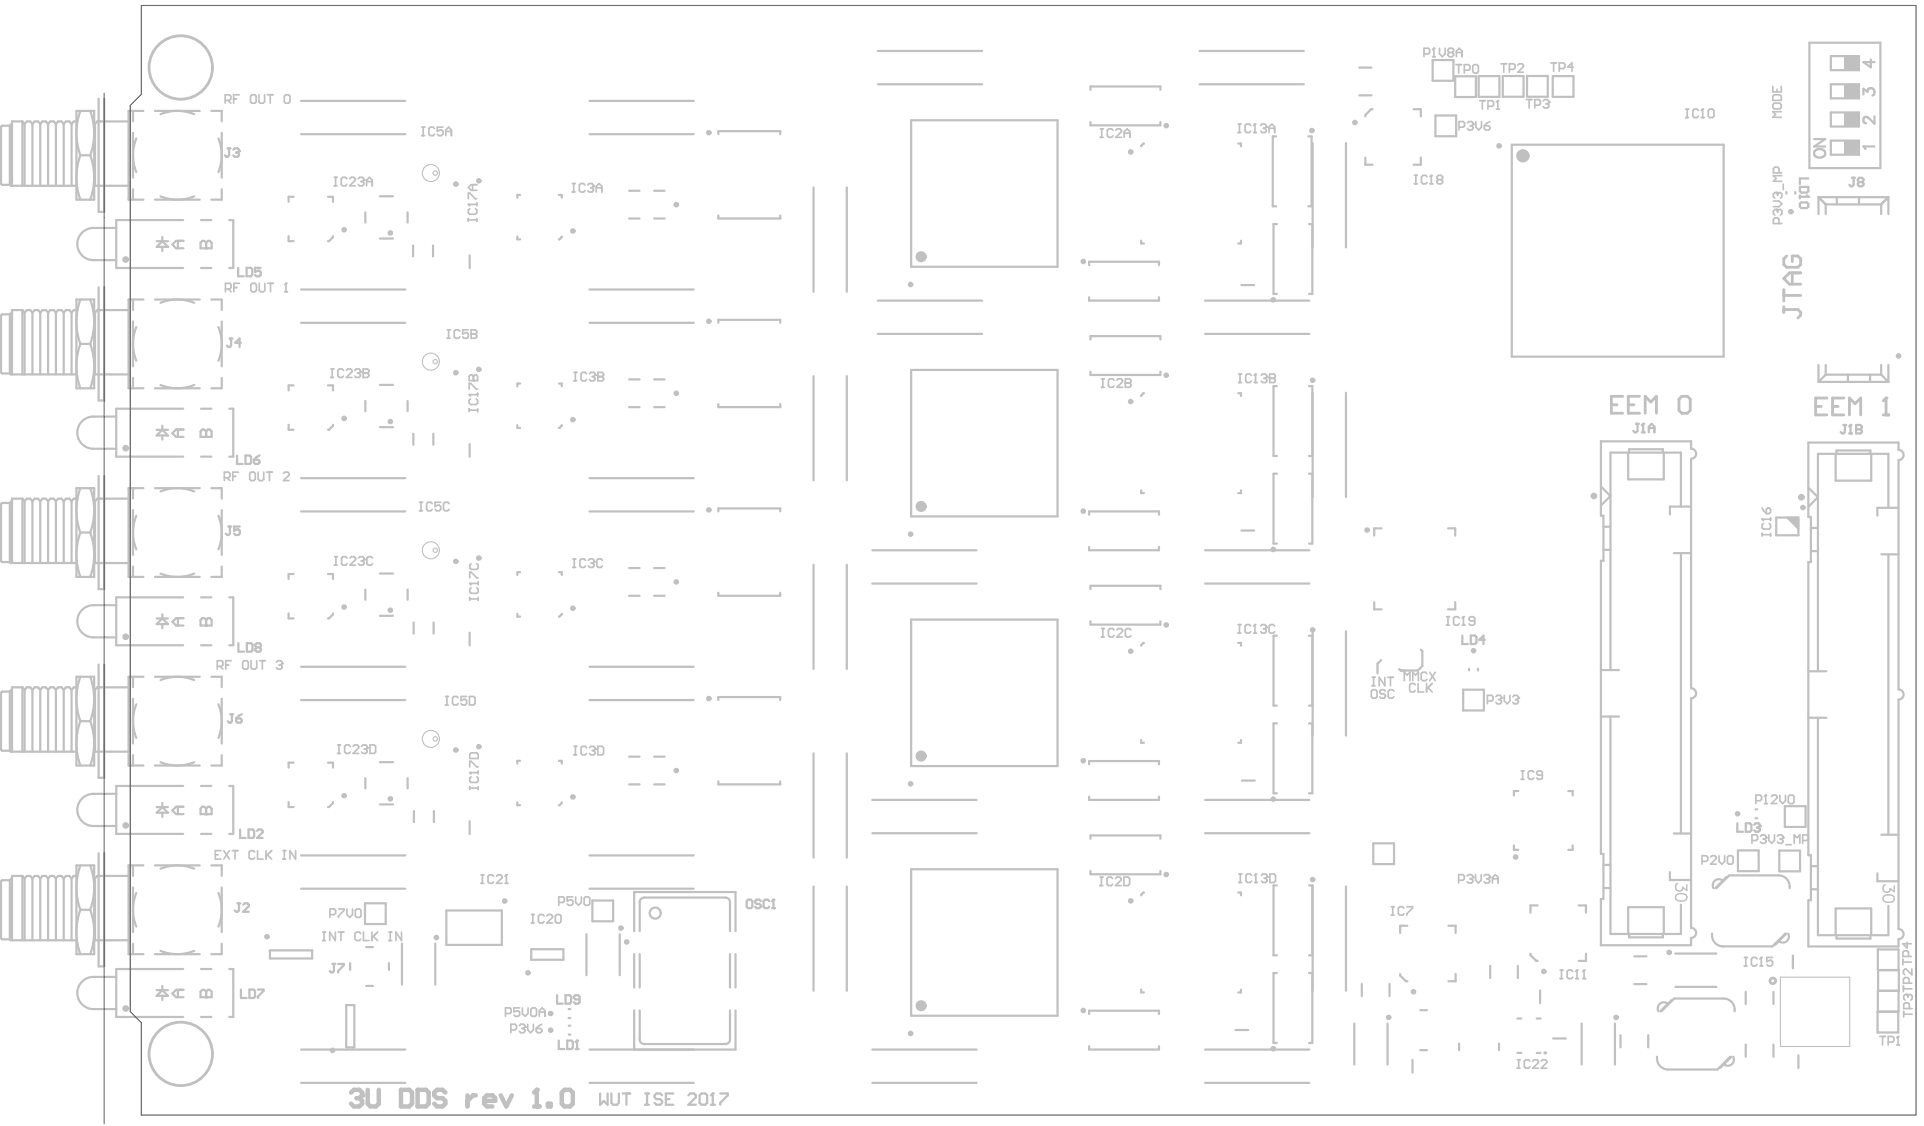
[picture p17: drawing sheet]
<svg xmlns="http://www.w3.org/2000/svg" width="577mm" height="338mm" viewBox="0 0 577 338" stroke-linecap="round" stroke-linejoin="round" font-family="sans-serif">
<g fill="none" stroke="#c0c0c0" stroke-width=".66">
<path d="M263.3 15.3h31.3M359.8 15.3h31.3M429.8 18h6.2v6.2h-6.2zM542.8 12.8h21.3v37.6h-21.3zM549.2 16.8h8.4v4.2h-8.4zM3 37.7h-2.4l-.3 .3v17.1l.3 .3h2.4M3.6 37.1l-.6 .6v17.8M6.7 36.4l.7 .8M6.7 36.4h-3.1v19.3M6.7 36.4v19.3M7.4 37.2l.6-.8h1.1l.6 .8M7.4 37.2v18.5"/>
<path d="M9.7 37.2l.7-.8h1l.7 .8M9.7 37.2v18.5M12.1 37.2l.6-.8h1.1l.6 .8M12.1 37.2v18.5M14.4 37.2l.7-.8h1l.7 .8M14.4 37.2v18.5M16.8 37.2l.6-.8h1l.7 .8M16.8 37.2v18.5M19.1 37.2l.7-.8h1l.7 .8M19.1 37.2v18.5M21.5 37.2v18.5M22.9 36.4h-.8l-.6 .8"/>
<path d="M22.9 33.2h5.3v26.7h-5.3zM28.2 36.9l.3 .3M28.5 37.2v18.5M29.6 29.6v33.9h1.6v-33.9M38.2 36.4h-9l-.7 .8M39.9 33.2v3.2M39.9 39.8v13.5M43 33.2h-4.4v26.7h4.4M46.5 33.2h13.4M63.4 33.2h3.1v3.2M66.5 39.8v13.5M90.3 30.3h31.3"/>
<path d="M176.8 30.3h31.3M263.3 25.3h31.3M273.3 36.1h43.9v43.9h-43.9zM327.1 26.9v-1h21v1M327.1 36.6v1h21v-1M359.8 25.3h31.3M407.7 28.6h3.7M407.7 20.3h3.7M411.7 32.8h-.4l-1.7 1.7v.4M424 32.8h2.2v2.1M430.6 34.6h6.2v6.3h-6.2zM436.5 22.9h6.2v6.2h-6.2z"/>
<path d="M443.6 22.8h6.2v6.2h-6.2zM450.8 22.8h6.2v6.2h-6.2zM458.1 22.8h6.2v6.2h-6.2zM465.8 22.8h6.2v6.2h-6.2zM549.2 25.3h8.4v4.2h-8.4zM549.2 33.7h8.4v4.2h-8.4zM3 55.5l.2 .2h19.7M24.1 46.6h3M28.2 55.7h10.4M39.9 56.7v3.2M46.5 59.9h13.4M66.5 56.7v3.2h-3.1"/>
<path d="M88.1 59h-1.5v1.5M90.3 40.2h31.3M98.4 59h1.5v1.5M114 58.8h3.9M156 58.4h-.8v.9M167.7 58.4h.8v.9M176.8 40.2h31.3M188.7 57.2h3.2M196.2 57.2h3.2M215.5 40.2v-.9h18.5v.9M244 56.2v31.3M254 56.2v31.3"/>
<path d="M343.2 43.1l-.9 .8M371.4 43.1h.9v.8M382.8 40.9h-1v21h1M392.4 40.9h1v21h-1M393.8 42.9v31.3M403.7 42.9v31.3M409.6 47.2v2.2h2.1M426.2 47.2v2.2h-2.2M453.5 43.4h63.5v63.5h-63.5zM535.9 57.6v.5M538.5 57.6v.5M545.5 59.1l2.2 2.2"/>
<path d="M545.5 59.1v5.1M545.5 59.1h21M549.2 42.2h8.4v4.2h-8.4zM551 59.1v2.2M557.6 59.1v2.2M566.5 59.1v5.1M566.5 59.1l-2.2 2.2M28 78h6.9M28 68.3h6.9M47 74l1.7-1.7 1.7 1.7zM47 72.3h3.4M48.7 71.1v1.2"/>
<path d="M48.7 74v1.3M55 66h-20.1v14.4h20.1M60.3 66h3.1M68.8 66h1.2v14.4h-1.2M86.6 70.8v1.5h1.5M99.9 70.8v.3l-1.2 1.2h-.3M109.6 63.7v3M114 71.5h3.9M122.3 63.7v3M123.9 73.6v3.3M129.9 73.6v3.3M140.9 76.6v3.8"/>
<path d="M155.2 70.9v.9h.8M168.5 70.9l-.8 .9M188.7 65.5h3.2M196.2 65.5h3.2M215.5 64.6v.9h18.5v-.9M326.7 79.5v-1h21v1M342.3 72.2v.8h.9M372.3 72.2v.8h-.9M383 67.2h-1v20.9h1M392.7 67.2h1v20.9h-1M547.7 61.3v2.9M547.7 61.3h16.6"/>
<path d="M564.3 61.3v2.9M3 94.2h-2.4l-.3 .4v17l.3 .4h2.4M3.6 93.6l-.6 .6v17.8l.2 .3h19.7M6.7 93l.7 .7M6.7 93h-3.1v19.3M6.7 93v19.3M7.4 93.7l.6-.7h1.1l.6 .7M7.4 93.7v18.6M9.7 93.7l.7-.7h1l.7 .7M9.7 93.7v18.6M12.1 93.7l.6-.7h1.1l.6 .7M12.1 93.7v18.6"/>
<path d="M14.4 93.7l.7-.7h1l.7 .7M14.4 93.7v18.6M16.8 93.7l.6-.7h1l.7 .7M16.8 93.7v18.6M19.1 93.7l.7-.7h1l.7 .7M19.1 93.7v18.6M21.5 93.7v18.6M22.9 93h-.8l-.6 .7M22.9 89.8h5.3v26.6h-5.3zM28.2 93.4l.3 .3M28.5 93.7v18.6M29.6 86.1v34h1.6v-34"/>
<path d="M38.2 93h-9l-.7 .7M39.9 89.8v3.1M39.9 96.4v13.4M43 89.8h-4.4v26.6h4.4M46.5 89.8h13.4M60.3 80.4h3.1M63.4 89.8h3.1v3.1M66.5 96.4v13.4M90.3 96.8h31.3M90.3 86.8h31.3M176.8 96.8h31.3M176.8 86.8h31.3"/>
<path d="M215.5 96.8v-.9h18.5v.9M263.3 90.1h31.3M326.7 89.1v1h21v-1M361.5 90.1h31.3M372.4 85.5h3.8M24.1 103.1h3M28.2 112.3h10.4M39.9 113.3v3.1M46.5 116.4h13.4M66.5 113.3v3.1h-3.1M88.1 115.6h-1.5v1.5M98.4 115.6h1.5v1.5"/>
<path d="M114 115.4h3.9M156 115h-.8v.8M167.7 115h.8v.8M188.7 113.8h3.2M196.2 113.8h3.2M244 112.8v31.2M254 112.8v31.2M263.3 100.1h31.3M273.3 110.9h43.9v43.9h-43.9zM327.1 101.8v-1h21v1M327.1 111.4v1h21v-1M343.2 117.9l-.9 .8"/>
<path d="M361.5 100.1h31.3M371.4 117.9h.9v.8M383 115.8h-1v20.9h1M392.7 115.8h1v20.9h-1M393.8 117.8v31.2M403.7 117.8v31.2M545.5 109.4v5.1M545.5 114.5h21M547.7 109.4v2.9M547.7 112.3l-2.2 2.2M547.7 112.3h16.6M554.3 112.3v2.2"/>
<path d="M561 112.3v2.2M564.3 109.4v2.9M564.3 112.3l2.2 2.2M566.5 109.4v5.1M28 134.6h6.9M28 124.9h6.9M47 130.6l1.7-1.7 1.7 1.7zM47 128.9h3.4M48.7 127.6v1.3M48.7 130.6v1.2M55 122.5h-20.1v14.4h20.1M60.3 136.9h3.1"/>
<path d="M60.3 122.5h3.1M68.8 122.5h1.2v14.4h-1.2M86.6 127.4v1.5h1.5M99.9 127.4v.3l-1.2 1.2h-.3M109.6 120.2v3.1M114 128.1h3.9M122.3 120.2v3.1M124 130v3.4M130 130v3.4M140.9 133.1v3.9M155.2 127.5v.8h.8M168.5 127.5l-.8 .8"/>
<path d="M188.7 122.1h3.2M196.2 122.1h3.2M215.5 121.2v.9h18.5v-.9M488.4 135.7v8h10.7v-8M488.7 135.7v-1h10.1v1M507.3 134.5v-2.2h-27.1v22.3h.8v13.6h-.8v87.8h.8v13.6h-.8v13.8h27.1v-2.2M507.3 137.6v68.8M550.6 136.1v8h10.7v-8M550.9 136.1v-1h10.1v1M569.5 134.9v-2.2h-27v22.3h.7v13.5h-.7v87.9h.7v13.5h-.7v13.9h27v-2.2M569.5 137.9v68.8M3 150.8h-2.4l-.3 .3v17.1l.3 .3h2.4"/>
<path d="M3.6 150.2l-.6 .6v17.8l.2 .2h19.7M6.7 149.5l.7 .8M6.7 149.5h-3.1v19.3M6.7 149.5v19.3M7.4 150.3l.6-.8h1.1l.6 .8M7.4 150.3v18.5M9.7 150.3l.7-.8h1l.7 .8M9.7 150.3v18.5M12.1 150.3l.6-.8h1.1l.6 .8M12.1 150.3v18.5M14.4 150.3l.7-.8h1l.7 .8M14.4 150.3v18.5"/>
<path d="M16.8 150.3l.6-.8h1l.7 .8M16.8 150.3v18.5M19.1 150.3l.7-.8h1l.7 .8M19.1 150.3v18.5M21.5 150.3v18.5M22.9 149.5h-.8l-.6 .8M22.9 146.4h5.3v26.6h-5.3zM24.1 159.7h3M28.2 150l.3 .3M28.5 150.3v18.5M29.6 142.7v33.9h1.6v-33.9M38.2 149.5h-9l-.7 .8"/>
<path d="M39.9 146.4v3.1M39.9 152.9v13.5M43 146.4h-4.4v26.6h4.4M46.5 146.4h13.4M63.4 146.4h3.1v3.1M66.5 152.9v13.5M90.3 153.3h31.3M90.3 143.4h31.3M176.8 153.3h31.3M176.8 143.4h31.3M215.5 153.3v-.9h18.5v.9M326.7 154.3v-1h21v1"/>
<path d="M342.3 147v.8h.9M372.3 147v.8h-.9M372.4 159.1h3.8M383 142h-1v21h1M392.7 142h1v21h-1M414.4 158.4h-2.2v2.2M434.4 158.4h2.1v2.2M480.2 145.8l2.9 2.9-2.9 2.9M481 157.9h2.1M504.2 151.9v-16.2h-21.1v65.2M507.3 151.9h-6.4v2.3M532.8 155.2h6.7v5.3h-6.7z"/>
<path d="M536.1 155.2l3.4 3.3M536.8 155.2l2.7 2.6M537.5 155.2l2 2M538.1 155.2l1.4 1.3M538.8 155.2l.7 .6M542.5 146.2l2.8 2.9-2.8 2.9M543.2 158.3h2.1M566.5 152.3v-16.2h-21.2v65.2M569.5 152.3h-6.3v2.3M28.2 168.8h10.4M39.9 169.9v3.1M46.5 173h13.4"/>
<path d="M55 179.1h-20.1v14.4h20.1M60.3 179.1h3.1M66.5 169.9v3.1h-3.1M68.8 179.1h1.2v14.4h-1.2M88.1 172.1h-1.5v1.5M98.4 172.1h1.5v1.5M109.6 176.8v3M114 172h3.9M122.3 176.8v3M156 171.6h-.8v.8M167.7 171.6h.8v.8M188.7 178.6h3.2"/>
<path d="M188.7 170.3h3.2M196.2 178.6h3.2M196.2 170.3h3.2M215.5 177.7v.9h18.5v-.9M244 169.3v31.3M254 169.3v31.3M261.7 175h31.2M261.7 165h31.2M326.7 164v1h21v-1M327.1 176.6v-1h21v1M361.5 175h31.3M361.5 165h31.3"/>
<path d="M481 164.9h2.1M502.1 165.8h5.2M504.2 165.8v84.1M543.2 165.2h2.1M564.4 166.2h5.1M566.5 166.2v84.1M28 191.1h6.9M28 181.5h6.9M29.6 199.3v33.9h1.6v-33.9M47 187.1l1.7-1.7 1.7 1.7zM47 185.4h3.4M48.7 184.2v1.2"/>
<path d="M48.7 187.1v1.3M60.3 193.5h3.1M86.6 183.9v1.5h1.5M90.3 199.9h31.3M99.9 183.9v.3l-1.2 1.2h-.3M114 184.6h3.9M124.1 186.6v3.4M130.1 186.6v3.4M140.9 189.7v3.8M155.2 184v.9h.8M168.5 184l-.8 .9M176.8 199.9h31.3"/>
<path d="M273.3 185.8h43.9v43.9h-43.9zM327.1 186.3v1h21v-1M343.2 192.8l-.9 .8M371.4 192.8h.9v.8M383 190.6h-1v21h1M392.7 190.6h1v21h-1M393.8 189.3v31.2M403.7 189.3v31.2M412.2 180.5v2.2h2.2M436.5 180.5v2.2h-2.1M3 207.3v17.8l.2 .3h19.7M3 207.4h-2.4l-.3 .3v17.1l.3 .3h2.4"/>
<path d="M3.6 206.7l-.6 .6M6.7 206.1h-3.1v19.3M6.7 206.1l.7 .7M6.7 206.1v19.3M7.4 206.8l.6-.7h1.1l.6 .7M7.4 206.8v18.6M9.7 206.8l.7-.7h1l.7 .7M9.7 206.8v18.6M12.1 206.8l.6-.7h1.1l.6 .7M12.1 206.8v18.6M14.4 206.8l.7-.7h1l.7 .7M14.4 206.8v18.6"/>
<path d="M16.8 206.8l.6-.7h1l.7 .7M16.8 206.8v18.6M19.1 206.8l.7-.7h1l.7 .7M19.1 206.8v18.6M21.5 206.8v18.6M22.9 206.1h-.8l-.6 .7M22.9 202.9h5.3v26.6h-5.3zM24.1 216.2h3M28.2 206.5l.3 .3M28.5 206.8v18.6M38.2 206.1h-9l-.7 .7M39.9 202.9v3.1"/>
<path d="M39.9 209.5v13.4M43 202.9h-4.4v26.6h4.4M46.5 202.9h13.4M63.4 202.9h3.1v3.1M66.5 209.5v13.4M90.3 209.9h31.3M176.8 209.9h31.3M215.5 209.9v-.9h18.5v.9M383 216.9h-1v20.9h1M392.7 216.9h1v20.9h-1M438.9 206.8h6.2v6.2h-6.2zM440.7 200.5v.5"/>
<path d="M443.3 200.5v.5M480.2 200.9h5.4M480.2 214.8h5.4M483.1 214.8v65.2h21.1v-8.8M507.3 209.4v68.8M542.5 215.2h5.4M542.5 201.3h5.4M545.3 215.2v65.2h21.2v-8.8M569.5 209.8v68.7M28 238h6.9M28.2 225.4h10.4M39.9 226.4v3.1"/>
<path d="M46.5 229.5h13.4M55 235.7h-20.1v14.3h20.1M60.3 235.7h3.1M66.5 226.4v3.1h-3.1M68.8 235.7h1.2v14.3h-1.2M88.1 228.7h-1.5v1.5M98.4 228.7h1.5v1.5M109.6 233.3v3.1M114 228.5h3.9M122.3 233.3v3.1M156 228.1h-.8v.8M167.7 228.1h.8v.8"/>
<path d="M188.7 226.9h3.2M188.7 235.2h3.2M196.2 226.9h3.2M196.2 235.2h3.2M215.5 234.3v.9h18.5v-.9M244 225.9v31.2M254 225.9v31.2M261.7 239.8h31.2M326.7 229.2v-1h21v1M326.7 238.8v1h21v-1M342.3 221.9v.8h.9M361.5 239.8h31.3"/>
<path d="M372.3 221.9v.8h-.9M372.6 234h3.8M455.5 237.2h-1.4v1.3M470.4 237.2h1.4v1.3M22.9 259.5h5.3v26.6h-5.3zM28 247.7h6.9M29.6 255.8v33.9h1.6v-33.9M39.9 259.5v3.1M43 259.5h-4.4v26.6h4.4M46.5 259.5h13.4M47 243.7l1.7-1.7 1.7 1.7zM47 242h3.4"/>
<path d="M48.7 240.7v1.3M48.7 243.7v1.3M60.3 250h3.1M63.4 259.5h3.1v3.1M86.6 240.5v1.5h1.5M90.3 256.5h31.3M99.9 240.5v.3l-1.2 1.2h-.3M114 241.2h3.9M124.2 243.2v3.3M130.2 243.2v3.3M140.9 246.2v3.9M155.2 240.6v.8h.8"/>
<path d="M168.5 240.6l-.8 .8M176.8 256.5h31.3M261.7 249.8h31.2M327.1 251.5v-1h21v1M361.5 249.8h31.3M412 252.9h6.2v6.2h-6.2zM454.1 253.5v1.3h1.4M471.8 253.5v1.3h-1.4M481 259.3h2.1M502.1 249.9h5.2M521.3 255h6.3v6.2h-6.3zM526.6 242.7h.5"/>
<path d="M526.6 245.3h.5M533.7 255h6.3v6.3h-6.3zM535.4 241.7h6.2v6.2h-6.2zM543.2 259.7h2.1M564.4 250.3h5.1M3 263.9h-2.4l-.3 .3v17.1l.3 .3h2.4M3 263.9v17.8M3.6 263.3l-.6 .6M6.7 262.6l.7 .8M6.7 262.6h-3.1v19.3M6.7 262.6v19.3M7.4 263.4l.6-.8h1.1l.6 .8"/>
<path d="M7.4 263.4v18.5M9.7 263.4l.7-.8h1l.7 .8M9.7 263.4v18.5M12.1 263.4l.6-.8h1.1l.6 .8M12.1 263.4v18.5M14.4 263.4l.7-.8h1l.7 .8M14.4 263.4v18.5M16.8 263.4l.6-.8h1l.7 .8M16.8 263.4v18.5M19.1 263.4l.7-.8h1l.7 .8M19.1 263.4v18.5M21.5 263.4v18.5"/>
<path d="M22.9 262.6h-.8l-.6 .8M24.1 272.8h3M28.2 263.1l.3 .3M28.5 263.4v18.5M38.2 262.6h-9l-.7 .8M39.9 266.1v13.4M66.5 266.1v13.4M90.3 266.5h31.3M109.5 270.8h6.2v6.3h-6.2zM133.9 273h16.6v10.3h-16.6zM176.8 266.5h31.3M177.7 270h6.2v6.2h-6.2z"/>
<path d="M190.2 279.2v-11.7h30.4v11.7M191.9 270.5v8.7M193.2 269.1h24.4M219 270.5v8.7M244 265.8v31.3M254 265.8v31.3M273.3 260.6h43.9v43.9h-43.9zM327.1 261.1v1h21v-1M343.2 267.6l-.9 .8M371.4 267.6h.9v.8M383 265.5h-1v20.9h1M392.7 265.5h1v20.9h-1"/>
<path d="M393.8 265.8v31.3M403.7 265.8v31.3M422.2 277.6h-2.2v2.1M434.5 277.6h2.1v2.1M461.3 271.5h-2.2v2.1M473.6 271.5h2.1v2.1M481 266.3h2.1M500.9 261.5v2.4h6.4M513.6 279.9v.5M516.8 264h.1M518.1 263.1h-.3l-3.2 3.2M533.5 262.5h-14.8l-3.8 3.8"/>
<path d="M535.5 279.9l-3.8 3.9h-14.8M535.8 279.9l-3.2 3.3h-.3M536.8 265.8v.5M543.2 266.6h2.1M563.2 261.9v2.3h6.3M3 281.7l.2 .2h19.7M28 292.9h6.9M28.2 281.9h10.4M39.9 283v3.1M46.5 286.1h13.4M47 298.6l1.7-1.7 1.7 1.7zM47 296.9h3.4"/>
<path d="M48.7 295.6v1.3M48.7 298.6v1.2M55 290.5h-20.1v14.4h20.1M60.3 290.5h3.1M66.5 283v3.1h-3.1M68.8 290.5h1.2v14.4h-1.2M81 285h12.7v2.4h-12.7zM105 288.8v2M109.8 284h2.1M109.8 295.6h2.1M116.7 288.8v2M120.6 282.9v12.3"/>
<path d="M130.6 282.9v12.3M159.3 284.6h9.7v3.2h-9.7zM175.9 280.1v12.3M185.9 280.1v12.3M190.2 286.1v10M191.9 286.1v10M219 286.1v10M220.6 286.1v10M342.3 296.7v.9h.9M372.3 296.7v.9h-.9M383 291.7h-1v21h1M392.7 291.7h1v21h-1"/>
<path d="M408.5 295v3.7M416.8 295v3.7M420 292v.5l1.7 1.7h.5M436.6 292v2.2h-2.1M447 289.6v3.6M455.3 289.6v3.6M459.1 285.9v.5l1.7 1.7h.5M462 297v3.8M475.7 285.9v2.2h-2.1M488.4 280v-8h10.7v8M488.7 280v1h10.1v-1M490.2 295.1h3.7"/>
<path d="M490.2 286.7h3.7M501.6 300h-.3l-3.3 3.2M502.5 285.9h12.4M502.5 295.9h12.4M517 299.4h-14.8l-3.8 3.8M523.7 297.4v3.6M532 297.4v3.6M533.6 282.2h.1M537.8 286.5v3.8M550.6 280.4v-8h10.7v8M550.9 280.4v1h10.1v-1M563.3 284.7h6.2v6.2h-6.2z"/>
<path d="M563.4 290.8h6.2v6.3h-6.2zM28 302.6h6.9M60.3 304.9h3.1M90.3 314.7h31.3M103.9 301.4h2.4v12.6h-2.4zM170.6 310.2h.5M170.6 307.5h.5M170.6 305.2h.5M170.6 302.6h.5M190.2 303v11.7M191.9 303v8.7M193.2 313h24.4"/>
<path d="M219 303v8.7M220.6 303v11.7h-43.8M261.7 314.7h31.2M326.7 304v-1h21v1M326.7 313.7v1h21v-1M361.5 314.7h31.3M370.6 308.8h3.8M406.2 306.9v12.3M416.2 306.9v12.3M423.7 317.8v3.8M426 314.9h2M426 302.9h2"/>
<path d="M437.7 312.9v2M449.7 312.9v2M455.2 315.7h1.1M455.2 305.4h1.1M461 315.7h1.1M461 305.4h1.1M465.9 311.4h3.8M474.5 306.9v12.3M484.4 306.9v12.3M486.1 310.4v3.6M494.4 310.4v3.6M497.1 316.9v.5"/>
<path d="M500.3 300.9v.1M517.1 319.1h.1M519 316.9l-3.8 3.8h-14.8M519.3 316.9l-3.2 3.2h-.3M520.3 302.7v.5M523.7 313.2v3.7M532 313.2v3.7M539.5 316.4v3.9M563.3 303.3v-6.2h6.2v6.2h-6.3v6.3h6.2v-6.3M90.3 324.7h31.3M176.8 324.7h31.3M261.7 324.7h31.2"/>
<path d="M361.5 324.7h31.3"/>
</g>
<path d="M414.3 197.9l-1.1 1.1v2.9M426.2 194.8l.5 .4v4.5l-1.4 1.4h-5.2l-.4-.5" fill="none" stroke="#c0c0c0" stroke-width=".68"/>
<path d="M534.1 293h20.8v20.8h-20.8z" fill="none" stroke="#c0c0c0" stroke-width=".33"/>
<g fill="#c0c0c0">
<path d="M553.4 33.7h4.2v4.2h-4.2z" fill-rule="evenodd"/>
<path d="M553.4 42.2h4.2v4.2h-4.2z" fill-rule="evenodd"/>
<path d="M553.4 16.8h4.2v4.2h-4.2z" fill-rule="evenodd"/>
<path d="M553.4 25.3h4.2v4.2h-4.2z" fill-rule="evenodd"/>
</g>
<path d="M60.2 299h3.3v-1.7l-.6-.5h-.5l-.6 .5v1.7" fill="none" stroke="#c0c0c0" stroke-width=".66"/>
<circle cx="61.8" cy="299" r=".33" fill="#c0c0c0"/>
<path d="M60.2 131h3.3v-1.7l-.6-.5h-.5l-.6 .5v1.7M60.2 299v-1.7l.5-.5h.6l.5 .5v1.7" fill="none" stroke="#c0c0c0" stroke-width=".66"/>
<circle cx="61.8" cy="131" r=".33" fill="#c0c0c0"/>
<path d="M60.2 131v-1.7l.5-.5h.6l.5 .5v1.7M60.2 244.1h3.3v-1.7l-.6-.5h-.5l-.6 .5v1.7" fill="none" stroke="#c0c0c0" stroke-width=".66"/>
<circle cx="61.8" cy="244.1" r=".33" fill="#c0c0c0"/>
<path d="M60.2 187.6h3.3v-1.7l-.6-.6h-.5l-.6 .6v1.7M60.2 244.1v-1.7l.5-.5h.6l.5 .5v1.7" fill="none" stroke="#c0c0c0" stroke-width=".66"/>
<circle cx="61.8" cy="187.6" r=".33" fill="#c0c0c0"/>
<path d="M60.2 74.4h3.3v-1.6l-.6-.6h-.5l-.6 .6v1.6M60.2 187.6v-1.7l.5-.6h.6l.5 .6v1.7" fill="none" stroke="#c0c0c0" stroke-width=".66"/>
<circle cx="61.8" cy="74.4" r=".33" fill="#c0c0c0"/>
<path d="M60.2 74.4v-1.6l.5-.6h.6l.5 .6v1.6" fill="none" stroke="#c0c0c0" stroke-width=".66"/>
<path d="M68.3 44.5h.9M68.7 44.5v2.1l-.4 .4h-.4l-.4-.4M70 44.9l.4-.4h.9l.4 .4v.4" fill="none" stroke="#c0c0c0" stroke-width=".68"/>
<circle cx="71.7" cy="45.3" r=".34" fill="#c0c0c0"/>
<path d="M70.8 45.7h.5M71.3 45.7l.4 .5v.4l-.4 .4h-.9l-.4-.4M71.7 45.3l-.4 .4" fill="none" stroke="#c0c0c0" stroke-width=".68"/>
<path d="M140.9 235.9v.8M140.9 236.3h2.5M140.9 231.6h2.5M141.3 232.9l-.4 .4v.9l.4 .4h1.7l.4-.4v-.9l-.4-.4M143.4 231.2v.9M143.4 235.9v.8" fill="none" stroke="#c0c0c0" stroke-width=".51"/>
<circle cx="140.9" cy="231.6" r=".25" fill="#c0c0c0"/>
<path d="M140.9 179.2v.8M140.9 179.6h2.5M140.9 174.9h2.5M141.3 176.2l-.4 .4v.9l.4 .4h1.7l.4-.4v-.9l-.4-.4M143.4 174.5v.9M143.4 179.2v.8M140.9 231.6l.4 .5M140.9 226.2l.4-.5h1.7l.4 .5v1.2h-2.5zM140.9 230v-1.7h.4l1.7 1.7h.4" fill="none" stroke="#c0c0c0" stroke-width=".51"/>
<circle cx="140.9" cy="174.9" r=".25" fill="#c0c0c0"/>
<path d="M140.7 118.3h2.6M141.2 119.6l-.5 .4v.9l.5 .4h1.7l.4-.4v-.9l-.4-.4M143.3 117.9v.8M140.7 122.5v.9M140.7 123h2.6M143.3 122.5v.9M140.9 174.9l.4 .5M140.9 173.3v-1.7h.4l1.7 1.7h.4M141.3 169l-.4 .5v.8l.4 .4h1.7l.4-.4v-.8l-.4-.5" fill="none" stroke="#c0c0c0" stroke-width=".51"/>
<circle cx="140.7" cy="118.3" r=".25" fill="#c0c0c0"/>
<path d="M140.7 118.3l.5 .4M140.7 116.6v-1.7h.5l1.7 1.7h.4M140.7 114.1h2.6v-1.3l-.4-.4h-.5l-.4 .4v1.3" fill="none" stroke="#c0c0c0" stroke-width=".51"/>
<circle cx="142" cy="114.1" r=".25" fill="#c0c0c0"/>
<path d="M140.7 114.1v-1.3l.5-.4h.4l.4 .4v1.3M528.6 159.9v.8M528.6 155.7h2.5M529 156.9l-.4 .5v.8l.4 .4h1.7l.4-.4v-.8l-.4-.5M531.1 155.3v.8M531.1 159.9v.8M528.6 160.3h2.5" fill="none" stroke="#c0c0c0" stroke-width=".51"/>
<circle cx="528.6" cy="155.7" r=".25" fill="#c0c0c0"/>
<path d="M528.6 155.7l.4 .4M528.6 152.3l.4 .8 .9 .9M529.9 152.7l.4-.4h.4l.4 .4v.9l-.4 .4h-.8z" fill="none" stroke="#c0c0c0" stroke-width=".51"/>
<path d="M539.9 56h2.5v1.3l-.4 .4h-1.7l-.4-.4zM539.9 58.6v.8M539.9 59h2.5M542.4 53.5h-2.5v1.7" fill="none" stroke="#c0c0c0" stroke-width=".68"/>
<circle cx="542.4" cy="59" r=".34" fill="#c0c0c0"/>
<g fill="none" stroke="#c0c0c0" stroke-width=".68">
<path d="M542 58.6l.4 .4M539.9 61.1l.4-.4h1.7l.4 .4v.9l-.4 .4h-1.7l-.4-.4zM71.4 80.3v2.5h1.7M74 80.3h1.2l.5 .4v1.7l-.5 .4h-1.2zM78.2 80.3h-1.7v1.3l.8-.5h.5l.4 .5v.8l-.4 .4h-.9l-.4-.4M71.1 136.6v2.5h1.7M73.6 136.6h1.3l.4 .4v1.7l-.4 .4h-1.3zM76.2 137.8h1.2l.5 .5v.4l-.5 .4h-.8l-.4-.4zM77.9 136.6l-.9 .4-.8 .8M71.3 270.8h.8M71.7 270.8v2.2l-.4 .4h-.5l-.4-.4M73 271.3l.4-.5h.8l.4 .5v.4l-1.6 1.7h1.6"/>
<path d="M72.3 296.7v2.5h1.7M74.8 296.7h1.3l.4 .4v1.7l-.4 .4h-1.3zM77.3 296.7h1.7v.4l-1.7 1.7v.4"/>
</g>
<path d="M53.4 128.8v2.2M55 128.8h-2.2l-1.1 1.1 1.1 1.1h2.2M53.4 296.8v2.2M55 296.8h-2.2l-1.1 1.1 1.1 1.1h2.2" fill="none" stroke="#c0c0c0" stroke-width=".66"/>
<path d="M101.3 223.4h.8M101.3 225.9h.8M101.7 223.4v2.5M105.1 223.8l-.5-.4h-.8l-.4 .4v1.7l.4 .4h.8l.5-.4M105.9 223.8l.4-.4h.9l.4 .4v.4l-1.7 1.7h1.7M108.4 223.8l.5-.4h.8l.4 .4v.4" fill="none" stroke="#c0c0c0" stroke-width=".51"/>
<circle cx="110.1" cy="224.2" r=".25" fill="#c0c0c0"/>
<path d="M100.3 53.2h.8M100.3 55.7h.8M100.7 53.2v2.5M104.1 53.6l-.5-.4h-.8l-.4 .4v1.7l.4 .4h.8l.5-.4M104.9 53.6l.4-.4h.9l.4 .4v.4l-1.7 1.7h1.7M107.4 53.6l.5-.4h.8l.4 .4v.4M109.3 224.6h.4M109.7 224.6l.4 .4v.5l-.4 .4h-.8l-.5-.4M110.1 224.2l-.4 .4M111 223.4h1.3l.4 .4v1.7l-.4 .4h-1.3z" fill="none" stroke="#c0c0c0" stroke-width=".51"/>
<circle cx="109.1" cy="54" r=".25" fill="#c0c0c0"/>
<g fill="none" stroke="#c0c0c0" stroke-width=".51">
<path d="M108.3 54.4h.4M108.7 54.4l.4 .5v.4l-.4 .4h-.8l-.5-.4M109.1 54l-.4 .4M110 54.4h1.7M110 55.7v-1.7l.8-.8 .9 .8v1.7M125.9 150.6h.8M125.9 153.1h.8M126.3 150.6v2.5M129.7 151l-.5-.4h-.8l-.4 .4v1.7l.4 .4h.8l.5-.4M132.2 150.6h-1.7v1.3l1.3-.5 .4 .5v.8l-.4 .4h-.9l-.4-.4M134.7 151l-.4-.4h-.8l-.5 .4v1.7l.5 .4h.8l.4-.4M133.6 208.8h.9"/>
<path d="M133.6 211.4h.9M134.1 208.8v2.6M137.4 209.2l-.4-.4h-.8l-.4 .4v1.7l.4 .5h.8l.4-.5M140 208.8h-1.7v1.3l.8-.4h.5l.4 .4v.8l-.4 .5h-.9l-.4-.5M140.8 208.8h1.3l.4 .4v1.7l-.4 .5h-1.3z"/>
</g>
<path d="M167.6 312v2.5h1.7M170.1 312h1.3l.4 .4v1.7l-.4 .4h-1.3zM172.7 314.5h.8M173.1 312v2.5" fill="none" stroke="#c0c0c0" stroke-width=".68"/>
<circle cx="173.1" cy="312" r=".34" fill="#c0c0c0"/>
<path d="M438.7 190.6v2.5h1.6M441.2 190.6h1.3l.4 .4v1.7l-.4 .4h-1.3zM445.4 191.8h-1.7l1.3-1.2v2.5M167.1 298.4v2.5h1.7M169.6 298.4h1.3l.4 .4v1.7l-.4 .4h-1.3zM173.9 299.7h-1.3l-.4-.5v-.4l.4-.4h.8l.5 .4v1.7l-.5 .4h-.8l-.4-.4M173.1 312l-.4 .4" fill="none" stroke="#c0c0c0" stroke-width=".68"/>
<path d="M330 263h.8M330 265.5h.8M330.4 263v2.5M333.8 263.4l-.5-.4h-.8l-.4 .4v1.7l.4 .4h.8l.5-.4M334.6 263.4l.4-.4h.9l.4 .4v.4l-1.7 1.7h1.7M337.2 263h1.2l.4 .4v1.7l-.4 .4h-1.2z" fill="none" stroke="#c0c0c0" stroke-width=".51"/>
<g fill="none" stroke="#c0c0c0" stroke-width=".5">
<path d="M427.2 16.2h1.2l.5-.5v-.8l-.5-.4h-1.2v2.5M429.7 17h.8M430.1 14.5v2.5M436.7 19.4h1.7M437.6 19.4v2.5M442.2 19.4h.9l.4 .4v1.7l-.4 .4h-.9l-.4-.4v-1.7zM439.2 21.1h1.3l.4-.5v-.8l-.4-.4h-1.3v2.5M411.6 203.1h.9M411.6 205.6h.9M412 203.1v2.5M415.4 203.1v2.5l-1.7-2.5v2.5M416.3 203.1h1.6"/>
<path d="M417.1 203.1v2.5"/>
</g>
<circle cx="430.1" cy="14.5" r=".25" fill="#c0c0c0"/>
<g fill="none" stroke="#c0c0c0" stroke-width=".5">
<path d="M430.1 14.5l-.4 .4M431.8 14.5v1.7l.9 .8 .8-.8v-1.7M434.8 15.7l-.5-.4v-.4l.5-.4h.8l.4 .4v.4l-.4 .4M434.8 15.7l-.5 .5v.4l.5 .4h.8l.4-.4v-.4l-.4-.5M434.8 15.7h.8M436.9 15.7h1.7M436.9 17v-1.7l.8-.8 .9 .8v1.7M450.2 19.1h1.7M451.1 19.1v2.6M455.3 19.5l.4-.4h.9l.4 .4v.5l-1.7 1.7h1.7M452.8 20.8h1.2l.5-.4v-.9l-.5-.4h-1.2v2.6M510.6 258.3h1.2l.5-.5v-.8l-.5-.4h-1.2v2.5"/>
<path d="M513.1 257l.4-.4h.9l.4 .4v.4l-1.7 1.7h1.7M515.7 256.6v1.7l.8 .8 .8-.8v-1.7M518.6 256.6h.9l.4 .4v1.7l-.4 .4h-.9l-.4-.4v-1.7z"/>
</g>
<g fill="none" stroke="#c0c0c0" stroke-width=".51">
<path d="M505.7 32.7h.8M505.7 35.3h.8M506.1 32.7v2.6M509.5 33.1l-.4-.4h-.9l-.4 .4v1.7l.4 .5h.9l.4-.5M510.3 35.3h.9M510.7 32.7v2.6M456.3 231.1h.9M456.3 233.7h.9M456.7 231.1v2.6M460.1 231.6l-.4-.5h-.8l-.5 .5v1.6l.5 .5h.8l.4-.5M462.7 232.4h-1.3l-.4-.4v-.4l.4-.5h.8l.5 .5v1.6l-.5 .5h-.8l-.4-.5M455.1 317.7h.9"/>
<path d="M455.6 317.7v2.6M458.9 318.2l-.4-.5h-.8l-.4 .5v1.7l.4 .4h.8l.4-.4M459.8 318.2l.4-.5h.9l.4 .5v.4l-1.7 1.7h1.7M462.3 318.2l.4-.5h.9l.4 .5v.4l-1.7 1.7h1.7M455.1 320.3h.9"/>
</g>
<circle cx="510.7" cy="32.7" r=".25" fill="#c0c0c0"/>
<path d="M510.7 32.7l-.4 .4M512.4 33.1l.5-.4h.8l.4 .4v1.7l-.4 .5h-.8l-.5-.5z" fill="none" stroke="#c0c0c0" stroke-width=".51"/>
<path d="M563.9 310.8h1.7M564.7 310.8v2.5M566.4 312.5h1.3l.4-.5v-.8l-.4-.4h-1.3v2.5M568.9 313.3h.9M569.4 310.8v2.5" fill="none" stroke="#c0c0c0" stroke-width=".5"/>
<circle cx="569.4" cy="310.8" r=".25" fill="#c0c0c0"/>
<g fill="none" stroke="#c0c0c0" stroke-width=".5">
<path d="M96.8 279.5h.8M97.2 279.5v2.5M100.6 279.5v2.5l-1.7-2.5v2.5M101.4 279.5h1.7M102.3 279.5v2.5M108.2 279.9l-.4-.4h-.9l-.4 .4v1.7l.4 .4h.9l.4-.4M109 279.5v2.5h1.7M111.6 279.5v2.5M113.3 279.5l-1.7 1.7M116.6 279.5h.9M117.1 279.5v2.5M120.4 279.5v2.5l-1.6-2.5v2.5"/>
<path d="M96.8 282h.8M112 280.7l1.3 1.3M116.6 282h.9M569.4 310.8l-.5 .4"/>
</g>
<path d="M559 28.3v-1.7l1.2 .9a1.07 1.07 0 0 1 1.3-1.1 1.07 1.07 0 0 1 .8 1.5l-.2 .4-.4 .3M562.3 34.9v2.2l-1.6-1.6a1 1 0 0 0-1.6-.1l-.1 .9 .3 .5 .5 .1M562.3 43.9h-3.3l.6 .8M53.4 72.2v2.2M55 72.2h-2.2l-1.1 1.1 1.1 1.1h2.2M53.4 185.3v2.3M55 185.3h-2.2l-1.1 1.1 1.1 1.2h2.2M53.4 241.9v2.2M55 241.9h-2.2l-1.1 1.1 1.1 1.1h2.2" fill="none" stroke="#c0c0c0" stroke-width=".66"/>
<path d="M71.5 192.9v2.5h1.7M74.1 192.9h1.2l.4 .4v1.7l-.4 .4h-1.2zM77 194.1l-.4 .4v.5l.4 .4h.9l.4-.4v-.5l-.4-.4M77 194.1l-.4-.4v-.4l.4-.4h.9l.4 .4v.4l-.4 .4M77 194.1h.9M72 248.7v2.5h1.7M74.6 248.7h1.2l.4 .4v1.7l-.4 .4h-1.2zM77.1 249.1l.4-.4h.9l.4 .4v.5l-1.7 1.6h1.7M99.7 289h.9M100.2 289v2.1l-.5 .5h-.4l-.4-.5M101.4 289h1.7v.4l-1.7 1.7v.5" fill="none" stroke="#c0c0c0" stroke-width=".68"/>
<path d="M100.3 166.9h.9M100.3 169.4h.9M100.8 166.9v2.5M104.1 167.3l-.4-.4h-.8l-.4 .4v1.7l.4 .4h.8l.4-.4M105 167.3l.4-.4h.9l.4 .4v.5l-1.7 1.6h1.7M107.5 167.3l.4-.4h.9l.4 .4v.5" fill="none" stroke="#c0c0c0" stroke-width=".51"/>
<circle cx="109.2" cy="167.8" r=".25" fill="#c0c0c0"/>
<path d="M99.2 110.6h.9M99.2 113.2h.9M99.7 110.6v2.6M103 111.1l-.4-.5h-.8l-.4 .5v1.6l.4 .5h.8l.4-.5M103.9 111.1l.4-.5h.9l.4 .5v.4l-1.7 1.7h1.7M106.4 111.1l.4-.5h.9l.4 .5v.4M108.4 168.2h.4M108.8 168.2l.4 .4v.4l-.4 .4h-.9l-.4-.4M109.2 167.8l-.4 .4M111.7 167.3l-.4-.4h-.8l-.4 .4v1.7l.4 .4h.8l.4-.4" fill="none" stroke="#c0c0c0" stroke-width=".51"/>
<circle cx="108.1" cy="111.5" r=".25" fill="#c0c0c0"/>
<path d="M107.3 111.9h.4M107.7 111.9l.4 .4v.4l-.4 .5h-.9l-.4-.5M108.1 111.5l-.4 .4M109 110.6v2.6h1.2l.4-.5v-.4l-.4-.4h-1.2" fill="none" stroke="#c0c0c0" stroke-width=".51"/>
<circle cx="109" cy="111.9" r=".25" fill="#c0c0c0"/>
<path d="M134.1 98.9h.9M134.6 98.9v2.5M137.9 99.3l-.4-.4h-.8l-.4 .4v1.7l.4 .4h.8l.4-.4M140.5 98.9h-1.7v1.3l.8-.5h.5l.4 .5v.8l-.4 .4h-.9l-.4-.4M141.3 98.9v2.5h1.3l.4-.4v-.4l-.4-.4h-1.3M109 110.6h1.2l.4 .5v.4l-.4 .4h-1.2M134.1 101.4h.9" fill="none" stroke="#c0c0c0" stroke-width=".51"/>
<circle cx="141.3" cy="100.2" r=".25" fill="#c0c0c0"/>
<path d="M126.5 38.1h.9M127 38.1v2.6M130.3 38.6l-.4-.5h-.8l-.4 .5v1.6l.4 .5h.8l.4-.5M132.9 38.1h-1.7v1.3l.8-.4h.5l.4 .4v.8l-.4 .5h-.9l-.4-.5M133.7 39.4h1.7M126.5 40.7h.9M133.7 40.7v-1.7l.9-.9 .8 .9v1.7M141.3 98.9h1.3l.4 .4v.4l-.4 .5h-1.3" fill="none" stroke="#c0c0c0" stroke-width=".51"/>
<path d="M151.6 303.9h1.3l.4-.4v-.9l-.4-.4h-1.3v2.5M153.2 308.8h1.3l.4-.4v-.9l-.4-.4h-1.3v2.5M155.8 307.5l.4-.4h.8l.5 .4v.4M155.9 302.2h-1.7v1.3l.8-.5h.4l.5 .5v.8l-.5 .4h-.8l-.4-.4M156.7 302.2v1.7l.9 .8 .8-.8v-1.7M159.7 302.2h.8l.4 .4v1.7l-.4 .4h-.8l-.5-.4v-1.7zM161.8 304.7v-1.7l.8-.8 .9 .8v1.7M161.8 303.5h1.7" fill="none" stroke="#c0c0c0" stroke-width=".5"/>
<circle cx="157.5" cy="307.9" r=".25" fill="#c0c0c0"/>
<path d="M156.6 308.4h.4M157 308.4l.5 .4v.4l-.5 .4h-.8l-.4-.4M157.5 307.9l-.5 .5M158.3 307.1v1.7l.9 .8 .8-.8v-1.7M160.9 308.4h1.2l.4 .4v.4l-.4 .4h-.8l-.4-.4zM162.5 307.1l-.8 .4-.8 .9" fill="none" stroke="#c0c0c0" stroke-width=".5"/>
<g fill="none" stroke="#c0c0c0" stroke-width=".51">
<path d="M330.1 38.6h.8M330.5 38.6v2.6M333.9 39.1l-.5-.5h-.8l-.4 .5v1.7l.4 .4h.8l.5-.4M334.7 39.1l.4-.5h.9l.4 .5v.4l-1.7 1.7h1.7M337.2 39.9h1.7M330.1 41.2h.8M337.2 41.2v-1.7l.9-.9 .8 .9v1.7M159.4 274.2h.8M159.4 276.7h.8M159.8 274.2v2.5M163.2 274.6l-.4-.4h-.9l-.4 .4v1.7l.4 .4h.9l.4-.4M164 274.6l.5-.4h.8l.4 .4v.4l-1.7 1.7h1.7"/>
<path d="M166.6 274.6l.4-.4h.8l.5 .4v1.7l-.5 .4h-.8l-.4-.4zM371.6 262.1h.9M371.6 264.6h.9M372.1 262.1v2.5M375.4 262.5l-.4-.4h-.8l-.5 .4v1.7l.5 .4h.8l.4-.4M376.3 264.6h.8M376.7 262.1v2.5"/>
</g>
<circle cx="376.7" cy="262.1" r=".25" fill="#c0c0c0"/>
<path d="M376.7 262.1l-.4 .4M378.4 262.5l.4-.4h.9l.4 .4v.4" fill="none" stroke="#c0c0c0" stroke-width=".51"/>
<circle cx="380.1" cy="262.9" r=".25" fill="#c0c0c0"/>
<path d="M371.4 187.3h.8M371.4 189.8h.8M371.8 187.3v2.5M375.2 187.7l-.4-.4h-.9l-.4 .4v1.7l.4 .4h.9l.4-.4M376 189.8h.9M376.5 187.3v2.5M379.2 263.3h.5M379.7 263.3l.4 .5v.4l-.4 .4h-.9l-.4-.4M380.1 262.9l-.4 .4M380.9 262.1h1.3l.4 .4v1.7l-.4 .4h-1.3z" fill="none" stroke="#c0c0c0" stroke-width=".51"/>
<circle cx="376.5" cy="187.3" r=".25" fill="#c0c0c0"/>
<path d="M376.5 187.3l-.5 .4M378.1 187.7l.5-.4h.8l.4 .4v.4" fill="none" stroke="#c0c0c0" stroke-width=".51"/>
<circle cx="379.8" cy="188.1" r=".25" fill="#c0c0c0"/>
<path d="M371.6 112.2h.8M371.6 114.7h.8M372 112.2v2.5M375.4 112.6l-.5-.4h-.8l-.4 .4v1.7l.4 .4h.8l.5-.4M376.2 114.7h.8M376.6 112.2v2.5M379 188.5h.4M379.4 188.5l.4 .5v.4l-.4 .4h-.8l-.5-.4M379.8 188.1l-.4 .4M382.4 187.7l-.5-.4h-.8l-.4 .4v1.7l.4 .4h.8l.5-.4" fill="none" stroke="#c0c0c0" stroke-width=".51"/>
<circle cx="376.6" cy="112.2" r=".25" fill="#c0c0c0"/>
<path d="M376.6 112.2l-.4 .4M378.3 112.6l.4-.4h.9l.4 .4v.4" fill="none" stroke="#c0c0c0" stroke-width=".51"/>
<circle cx="380" cy="113" r=".25" fill="#c0c0c0"/>
<path d="M379.2 113.4h.4M379.6 113.4l.4 .4v.5l-.4 .4h-.9l-.4-.4M380 113l-.4 .4M380.8 112.2v2.5h1.3l.4-.4v-.5l-.4-.4h-1.3" fill="none" stroke="#c0c0c0" stroke-width=".51"/>
<circle cx="380.8" cy="113.4" r=".25" fill="#c0c0c0"/>
<path d="M371.4 37.2h.8M371.4 39.7h.8M371.8 37.2v2.5M375.2 37.6l-.4-.4h-.9l-.4 .4v1.7l.4 .4h.9l.4-.4M376 39.7h.9M376.5 37.2v2.5M380.8 112.2h1.3l.4 .4v.4l-.4 .4h-1.3" fill="none" stroke="#c0c0c0" stroke-width=".51"/>
<circle cx="376.5" cy="37.2" r=".25" fill="#c0c0c0"/>
<path d="M376.5 37.2l-.5 .4M378.1 37.6l.5-.4h.8l.4 .4v.4" fill="none" stroke="#c0c0c0" stroke-width=".51"/>
<circle cx="379.8" cy="38" r=".25" fill="#c0c0c0"/>
<path d="M379 38.5h.4M379.4 38.5l.4 .4v.4l-.4 .4h-.8l-.5-.4M379.8 38l-.4 .5M380.7 38.5h1.7M380.7 39.7v-1.7l.8-.8 .9 .8v1.7M433.9 184.9h.9M433.9 187.4h.9M434.3 184.9v2.5M437.7 185.3l-.4-.4h-.8l-.5 .4v1.7l.5 .4h.8l.4-.4M438.6 187.4h.8M439 184.9v2.5" fill="none" stroke="#c0c0c0" stroke-width=".51"/>
<g fill="none" stroke="#c0c0c0" stroke-width=".5">
<path d="M411.4 207.2l.4-.4h.8l.4 .4v1.7l-.4 .4h-.8l-.4-.4zM415.6 207.2l-.4-.4h-.9l-.4 .4v.4l.4 .5h.9l.4 .4v.4l-.4 .4h-.9l-.4-.4M418.1 207.2l-.4-.4h-.8l-.5 .4v1.7l.5 .4h.8l.4-.4M421.2 204.1v-2.5l.9 .8 .8-.8v2.5M423.8 204.1v-2.5l.8 .8 .9-.8v2.5M424.5 205.4l-.4-.5h-.8l-.4 .5v1.6l.4 .5h.8l.4-.5M425.4 204.9v2.6h1.7M427.9 204.9v2.6M428 202l-.4-.4h-.9l-.4 .4v1.7l.4 .4h.9l.4-.4M428.3 206.2l1.3 1.3M428.9 201.6l1.6 2.5M429.6 204.9l-1.7 1.7"/>
<path d="M430.5 201.6l-1.6 2.5"/>
</g>
<circle cx="439" cy="184.9" r=".25" fill="#c0c0c0"/>
<path d="M439 184.9l-.4 .4M442.4 186.2h-1.3l-.4-.4v-.5l.4-.4h.9l.4 .4v1.7l-.4 .4h-.9l-.4-.4" fill="none" stroke="#c0c0c0" stroke-width=".51"/>
<path d="M437.6 38.1h1.3l.4-.4v-.8l-.4-.5h-1.3v2.6M440.2 36.9l.4-.5h.8l.5 .5v.4" fill="none" stroke="#c0c0c0" stroke-width=".5"/>
<circle cx="441.9" cy="37.3" r=".25" fill="#c0c0c0"/>
<path d="M441 37.7h.4M441.4 37.7l.5 .4v.5l-.5 .4h-.8l-.4-.4M441.9 37.3l-.5 .4M442.7 36.4v1.7l.9 .9 .8-.9v-1.7M445.2 37.7h1.3l.4 .4v.5l-.4 .4h-.8l-.5-.4zM446.9 36.4l-.8 .5-.9 .8" fill="none" stroke="#c0c0c0" stroke-width=".5"/>
<path d="M424.3 52.6h.8M424.3 55.1h.8M424.7 52.6v2.5M428.1 53l-.4-.4h-.9l-.4 .4v1.7l.4 .4h.9l.4-.4M428.9 55.1h.9M429.4 52.6v2.5" fill="none" stroke="#c0c0c0" stroke-width=".51"/>
<circle cx="429.4" cy="52.6" r=".25" fill="#c0c0c0"/>
<path d="M429.4 52.6l-.5 .4M431.5 53.9l-.5-.5v-.4l.5-.4h.8l.4 .4v.4l-.4 .5M431.5 53.9l-.5 .4v.4l.5 .4h.8l.4-.4v-.4l-.4-.4M431.5 53.9h.8" fill="none" stroke="#c0c0c0" stroke-width=".51"/>
<path d="M457.8 29.9h1.7M458.7 29.9v2.5M460.4 31.5h1.2l.5-.4v-.8l-.5-.4h-1.2v2.5M462.9 30.3l.4-.4h.9l.4 .4v.4" fill="none" stroke="#c0c0c0" stroke-width=".5"/>
<circle cx="464.6" cy="30.7" r=".25" fill="#c0c0c0"/>
<path d="M465.2 18.9h1.7M466 18.9v2.5M463.8 31.1h.4M464.2 31.1l.4 .4v.5l-.4 .4h-.9l-.4-.4M464.6 30.7l-.4 .4M467.7 20.6h1.3l.4-.5v-.8l-.4-.4h-1.3v2.5M472 20.1h-1.7l1.2-1.2v2.5" fill="none" stroke="#c0c0c0" stroke-width=".5"/>
<path d="M490.8 127.1h.8M491.2 127.1v2.1l-.4 .4h-.4l-.5-.4M492.5 129.6h.8M492.9 127.1v2.5" fill="none" stroke="#c0c0c0" stroke-width=".68"/>
<circle cx="492.9" cy="127.1" r=".34" fill="#c0c0c0"/>
<path d="M492.9 127.1l-.4 .4M494.6 129.6v-1.7l.8-.8 .9 .8v1.7M494.6 128.4h1.7M521.1 246.9v2.5h1.7M523.7 246.9h1.2l.5 .4v1.7l-.5 .4h-1.2zM526.2 247.3l.4-.4h.9l.4 .4v.4" fill="none" stroke="#c0c0c0" stroke-width=".68"/>
<path d="M502.8 268.4a2.62 2.62 0 0 1 3 0 1.1 1.1 0 0 1-.4 1.6 2.8 2.8 0 0 1-2.6-.3l-.2-.5zM503.3 264.9a1.15 1.15 0 0 0-.5 1.8 1.15 1.15 0 0 0 1.9-.2v-.5l1.3 1v-1.8" fill="none" stroke="#c0c0c0" stroke-width=".42"/>
<circle cx="527.9" cy="247.7" r=".34" fill="#c0c0c0"/>
<path d="M527.1 248.1h.4M527.5 248.1l.4 .4v.5l-.4 .4h-.9l-.4-.4M527.9 247.7l-.4 .4" fill="none" stroke="#c0c0c0" stroke-width=".68"/>
<path d="M561.2 17.8v2.4l-2.2-1.6h3.3M544.2 41.7h3.3l-3.3 2.2h3.3M544.6 45a1.72 1.72 0 0 1 1.9-.3 1.72 1.72 0 0 1 1 1.6 1.89 1.89 0 0 1-3.3 0v-.6z" fill="none" stroke="#c0c0c0" stroke-width=".66"/>
<path d="M99 274.2h1.3l.4-.4v-.8l-.4-.5h-1.3v2.6M101.5 272.5h1.7v.5l-1.7 1.7v.4M104.1 272.5v1.7l.8 .9 .8-.9v-1.7M107 272.5h.9l.4 .5v1.7l-.4 .4h-.9l-.4-.4v-1.7zM570.8 287.6v1.7M570.8 288.5h2.5M571 295.6v1.7M571 296.5h2.5M572.1 282.5v1.7l-1.3-1.2h2.5M572.5 286.8v-1.3l-.4-.4h-.9l-.4 .4v1.3h2.5M572.7 294.8v-1.3l-.5-.4h-.8l-.4 .4v1.3h2.5M573.5 290.6v1.7l-1.7-1.7h-.4l-.4 .4v.8l.4 .5" fill="none" stroke="#c0c0c0" stroke-width=".5"/>
<path d="M565 268.8a2.61 2.61 0 0 1 3.1 0 1.1 1.1 0 0 1-.5 1.6 2.8 2.8 0 0 1-2.6-.3l-.1-.5zM565.5 265.3a1.15 1.15 0 0 0-.4 1.8 1.15 1.15 0 0 0 1.8-.2v-.5l1.3 1v-1.8" fill="none" stroke="#c0c0c0" stroke-width=".42"/>
<path d="M140.5 65.5v.9M140.5 65.9h2.5M140.5 61.3h2.5M140.9 62.6l-.4 .4v.8l.4 .4h1.7l.4-.4v-.8l-.4-.4M143 60.9v.8M143 65.5v.9" fill="none" stroke="#c0c0c0" stroke-width=".51"/>
<circle cx="140.5" cy="61.3" r=".25" fill="#c0c0c0"/>
<path d="M140.5 59.6v-1.7h.4l1.7 1.7h.4M141.8 55.4v1.7M143 55.4h-1.7l-.8 .8 .8 .9h1.7M140.5 61.3l.4 .4" fill="none" stroke="#c0c0c0" stroke-width=".51"/>
<path d="M532.8 62.8h-.4l-.4 .4v.9l.4 .4M533.7 67v-1.2l-.5-.5h-.8l-.4 .5v1.2h2.5" fill="none" stroke="#c0c0c0" stroke-width=".5"/>
<circle cx="532.8" cy="62.8" r=".25" fill="#c0c0c0"/>
<path d="M532.8 57.7h-.4l-.4 .5v.8l.4 .4M532 60.3h1.7l.8 .8-.8 .9h-1.7M532.8 62.8l.4 .4M533.2 63.2v.5M533.2 63.2l.5-.4h.4l.4 .4v.9l-.4 .4" fill="none" stroke="#c0c0c0" stroke-width=".5"/>
<circle cx="532.8" cy="57.7" r=".25" fill="#c0c0c0"/>
<g fill="none" stroke="#c0c0c0" stroke-width=".5">
<path d="M531.8 25.9v1.7h2.5v-1.7M531.8 28.8l.4-.4h1.7l.4 .4v1.3h-2.5zM531.8 31.4l.4-.4h1.7l.4 .4v.8l-.4 .4h-1.7l-.4-.4zM533.1 26.7v.9M534.3 33.5h-2.5l.8 .8-.8 .9h2.5M532.8 57.7l.4 .5M533.2 58.2v.4M533.2 58.2l.5-.5h.4l.4 .5v.8l-.4 .4M533.7 51.8v-1.2l-.5-.5h-.8l-.4 .5v1.2h2.5M534.5 52.7h-2.5l.8 .8-.8 .9h2.5M534.9 55.2v1.7M571.9 298.2h-.4l-.4 .4v.8l.4 .5"/>
<path d="M571.1 303.2v1.7M571.1 304.1h2.5M572.7 302.4v-1.3l-.4-.4h-.8l-.4 .4v1.3h2.5"/>
</g>
<path d="M535.9 76.8l-.8 .8v1.7l.8 .8h3.4l.9-.8v-1.7l-.9-.8h-1.7v1.6M535.1 86.9v3.4M535.1 92v1.7M535.1 92.8h4.2l.9 .9v.8l-.9 .8M535.1 88.6h5.1M537.6 81.8v3.4M540.2 81.8h-3.4l-1.7 1.7 1.7 1.7h3.4" fill="none" stroke="#c0c0c0" stroke-width=".84"/>
<circle cx="571.9" cy="298.2" r=".25" fill="#c0c0c0"/>
<g fill="none" stroke="#c0c0c0" stroke-width=".5">
<path d="M67.5 30.1h1.3l.4-.4v-.9l-.4-.4h-1.3v2.5M68.4 30.1l.8 .8M70.1 29.7h.8M71.8 28.4h-1.7v2.5M75.6 28.4h.8l.4 .4v1.7l-.4 .4h-.8l-.4-.4v-1.7zM77.7 28.4v2.1l.4 .4h.9l.4-.4v-2.1M80.2 28.4h1.7M81.1 28.4v2.5M85.7 28.4h.9l.4 .4v1.7l-.4 .4h-.9l-.4-.4v-1.7zM67.3 143.3h1.3l.4-.5v-.8l-.4-.4h-1.3v2.5M68.1 143.3l.9 .8M69.8 142.8h.9"/>
<path d="M71.5 141.6h-1.7v2.5M75.3 141.6h.9l.4 .4v1.7l-.4 .4h-.9l-.4-.4v-1.7zM77.4 141.6v2.1l.5 .4h.8l.4-.4v-2.1M80 141.6h1.7M80.8 141.6v2.5M85 142l.5-.4h.8l.4 .4v.4l-1.7 1.7h1.7M571.9 298.2l.4 .4M572.3 298.6v.4M572.3 298.6l.4-.4h.5l.4 .4v.8l-.4 .5"/>
</g>
<path d="M68.9 101.5h.8M69.3 101.5v2.1l-.4 .4h-.4l-.4-.4M72.3 102.8h-1.7l1.3-1.3v2.5" fill="none" stroke="#c0c0c0" stroke-width=".68"/>
<path d="M172.2 223.8h.8M172.2 226.3h.8M172.6 223.8v2.5M176 224.2l-.4-.4h-.9l-.4 .4v1.7l.4 .4h.9l.4-.4M176.8 224.2l.4-.4h.9l.4 .4v.4" fill="none" stroke="#c0c0c0" stroke-width=".51"/>
<circle cx="178.5" cy="224.6" r=".25" fill="#c0c0c0"/>
<path d="M171.7 55h.8M171.7 57.6h.8M172.1 55v2.6M175.5 55.5l-.5-.5h-.8l-.4 .5v1.6l.4 .5h.8l.5-.5M176.3 55.5l.4-.5h.9l.4 .5v.4M177.7 225h.4M178.1 225l.4 .5v.4l-.4 .4h-.9l-.4-.4M178.5 224.6l-.4 .4M179.4 223.8h1.2l.4 .4v1.7l-.4 .4h-1.2z" fill="none" stroke="#c0c0c0" stroke-width=".51"/>
<circle cx="178" cy="55.9" r=".25" fill="#c0c0c0"/>
<path d="M177.2 56.3h.4M177.6 56.3l.4 .4v.4l-.4 .5h-.9l-.4-.5M178 55.9l-.4 .4M178.9 56.3h1.6M178.9 57.6v-1.7l.8-.9 .8 .9v1.7" fill="none" stroke="#c0c0c0" stroke-width=".51"/>
<path d="M224 270.2l.4-.4h.9l.4 .4v1.7l-.4 .4h-.9l-.4-.4zM228.2 270.2l-.4-.4h-.9l-.4 .4v.4l.4 .4h.9l.4 .4v.5l-.4 .4h-.9l-.4-.4M230.7 270.2l-.4-.4h-.8l-.4 .4v1.7l.4 .4h.8l.4-.4M231.6 272.3h.8M232 269.8v2.5" fill="none" stroke="#c0c0c0" stroke-width=".68"/>
<circle cx="232" cy="269.8" r=".34" fill="#c0c0c0"/>
<path d="M232 269.8l-.4 .4" fill="none" stroke="#c0c0c0" stroke-width=".68"/>
<g fill="none" stroke="#c0c0c0" stroke-width=".51">
<path d="M330.4 188.5h.8M330.4 191h.8M330.8 188.5v2.5M334.2 188.9l-.4-.4h-.9l-.4 .4v1.7l.4 .4h.9l.4-.4M335 188.9l.5-.4h.8l.4 .4v.4l-1.7 1.7h1.7M339.3 188.9l-.5-.4h-.8l-.4 .4v1.7l.4 .4h.8l.5-.4M417.4 271.9h.8M417.4 274.4h.8M417.8 271.9v2.5M421.2 272.3l-.5-.4h-.8l-.4 .4v1.7l.4 .4h.8l.5-.4M422 271.9h1.7v.4l-1.7 1.7v.4M468 290.9h.8"/>
<path d="M468 293.4h.8M468.4 290.9v2.5M471.8 291.3l-.4-.4h-.9l-.4 .4v1.7l.4 .4h.9l.4-.4M472.6 293.4h.9M473.1 290.9v2.5"/>
</g>
<circle cx="473.1" cy="290.9" r=".25" fill="#c0c0c0"/>
<path d="M473.1 290.9l-.5 .4M474.7 293.4h.9M475.2 290.9v2.5" fill="none" stroke="#c0c0c0" stroke-width=".51"/>
<circle cx="475.2" cy="290.9" r=".25" fill="#c0c0c0"/>
<path d="M475.2 290.9l-.5 .4" fill="none" stroke="#c0c0c0" stroke-width=".51"/>
<path d="M529.7 238.4v2.5M526.7 240.1h1.3l.4-.4v-.9l-.4-.4h-1.3v2.5M529.3 240.9h.8" fill="none" stroke="#c0c0c0" stroke-width=".5"/>
<circle cx="529.7" cy="238.4" r=".25" fill="#c0c0c0"/>
<path d="M446.2 210.2h1.2l.5-.4v-.9l-.5-.4h-1.2v2.5M448.7 208.9l.4-.4h.9l.4 .4v.4M529.7 238.4l-.4 .4M531.4 238.8l.4-.4h.8l.5 .4v.4l-1.7 1.7h1.7M533.9 238.4v1.7l.9 .8 .8-.8v-1.7M536.4 238.8l.5-.4h.8l.4 .4v1.7l-.4 .4h-.8l-.5-.4z" fill="none" stroke="#c0c0c0" stroke-width=".5"/>
<circle cx="450.4" cy="209.3" r=".25" fill="#c0c0c0"/>
<path d="M449.6 209.8h.4M450 209.8l.4 .4v.4l-.4 .4h-.9l-.4-.4M450.4 209.3l-.4 .5M451.2 208.5v1.7l.9 .8 .8-.8v-1.7M453.8 208.9l.4-.4h.9l.4 .4v.4" fill="none" stroke="#c0c0c0" stroke-width=".5"/>
<circle cx="455.5" cy="209.3" r=".25" fill="#c0c0c0"/>
<path d="M454.6 209.8h.5M455.1 209.8l.4 .4v.4l-.4 .4h-.9l-.4-.4M455.5 209.3l-.4 .5" fill="none" stroke="#c0c0c0" stroke-width=".5"/>
<path d="M553 127.4h.8M553.4 127.4v2.1l-.4 .5h-.4l-.5-.5M554.7 130h.8M555.1 127.4v2.6" fill="none" stroke="#c0c0c0" stroke-width=".68"/>
<circle cx="555.1" cy="127.4" r=".34" fill="#c0c0c0"/>
<path d="M555.1 127.4l-.4 .4M556.8 127.4v2.6h1.3l.4-.5v-.4l-.4-.4h-1.3" fill="none" stroke="#c0c0c0" stroke-width=".68"/>
<circle cx="556.8" cy="128.7" r=".34" fill="#c0c0c0"/>
<path d="M555.6 53.3h.9M556 53.3v2.1l-.4 .4h-.4l-.4-.4M557.7 54.6l-.4-.4v-.5l.4-.4h.9l.4 .4v.5l-.4 .4M557.7 54.6l-.4 .4v.4l.4 .4h.9l.4-.4v-.4l-.4-.4M557.7 54.6h.9M556.8 127.4h1.3l.4 .4v.5l-.4 .4h-1.3" fill="none" stroke="#c0c0c0" stroke-width=".68"/>
<g fill="none" stroke="#c0c0c0" stroke-width=".5">
<path d="M65.2 199.8h1.2l.5-.4v-.9l-.5-.4h-1.2v2.5M66 199.8l.9 .8M67.7 199.4h.9M69.4 198.1h-1.7v2.5M73.2 198.1h.9l.4 .4v1.7l-.4 .4h-.9l-.4-.4v-1.7zM75.3 198.1v2.1l.4 .4h.9l.4-.4v-2.1M77.9 198.1h1.6M78.7 198.1v2.5M82.9 198.5l.4-.4h.9l.4 .4v.4M64.6 256.3h.8M66.3 255h-1.7v2.6h1.7M67.1 255l1.7 2.6"/>
<path d="M68.8 255l-1.7 2.6M69.7 255h1.6M70.5 255v2.6M76.4 255.5l-.4-.5h-.9l-.4 .5v1.7l.4 .4h.9l.4-.4M77.3 255v2.6h1.7M79.8 255v2.6M80.2 256.3l1.3 1.3M81.5 255l-1.7 1.7M84.9 255h.8M84.9 257.6h.8M85.3 255v2.6M88.7 255v2.6l-1.7-2.6v2.6"/>
</g>
<circle cx="84.6" cy="198.9" r=".25" fill="#c0c0c0"/>
<g fill="none" stroke="#c0c0c0" stroke-width=".5">
<path d="M67.6 86.6h1.3l.4-.4v-.8l-.4-.5h-1.3v2.6M68.5 86.6l.8 .9M70.2 86.2h.8M71.9 84.9h-1.7v2.6M75.7 84.9h.8l.4 .5v1.7l-.4 .4h-.8l-.5-.4v-1.7zM77.8 84.9v2.2l.4 .4h.8l.5-.4v-2.2M80.3 84.9h1.7M81.1 84.9v2.6M85.4 87.5h.8M85.8 84.9v2.6M83.8 199.4h.4M84.2 199.4l.4 .4v.4l-.4 .4h-.9l-.4-.4"/>
<path d="M84.6 198.9l-.4 .5"/>
</g>
<path d="M68.6 157.9h.8M69 157.9v2.1l-.4 .4h-.5l-.4-.4M71.9 157.9h-1.6v1.2l.8-.4h.4l.4 .4v.9l-.4 .4h-.8l-.4-.4M69.2 214.1h.8M69.6 214.1v2.2l-.4 .4h-.5l-.4-.4M70.8 215.4h1.3l.4 .4v.5l-.4 .4h-.8l-.5-.4zM72.5 214.1l-.8 .5-.9 .8" fill="none" stroke="#c0c0c0" stroke-width=".68"/>
<circle cx="85.8" cy="84.9" r=".25" fill="#c0c0c0"/>
<path d="M85.8 84.9l-.4 .5M167.6 270.6h1.3l.4-.4v-.9l-.4-.4h-1.3v2.5M171.8 268.9h-1.7v1.3l.9-.4h.4l.4 .4v.8l-.4 .4h-.8l-.5-.4M172.7 268.9v1.7l.8 .8 .9-.8v-1.7M175.6 268.9h.9l.4 .4v1.7l-.4 .4h-.9l-.4-.4v-1.7z" fill="none" stroke="#c0c0c0" stroke-width=".5"/>
<path d="M144.3 262.3h.8M144.3 264.8h.8M144.7 262.3v2.5M148.1 262.7l-.4-.4h-.9l-.4 .4v1.7l.4 .4h.9l.4-.4M148.9 262.7l.5-.4h.8l.4 .4v.5l-1.7 1.6h1.7M151.5 264.8h.8M151.9 262.3v2.5" fill="none" stroke="#c0c0c0" stroke-width=".51"/>
<circle cx="151.9" cy="262.3" r=".25" fill="#c0c0c0"/>
<path d="M171.8 167.6h.9M171.8 170.1h.9M172.3 167.6v2.5M175.6 168l-.4-.4h-.8l-.4 .4v1.7l.4 .4h.8l.4-.4M176.5 168l.4-.4h.9l.4 .4v.4M151.9 262.3l-.4 .4" fill="none" stroke="#c0c0c0" stroke-width=".51"/>
<circle cx="178.2" cy="168.4" r=".25" fill="#c0c0c0"/>
<path d="M172.2 111.6h.8M172.2 114.2h.8M172.6 111.6v2.6M176 112.1l-.4-.5h-.9l-.4 .5v1.7l.4 .4h.9l.4-.4M176.8 112.1l.4-.5h.9l.4 .5v.4M177.3 168.9h.5M177.8 168.9l.4 .4v.4l-.4 .4h-.9l-.4-.4M178.2 168.4l-.4 .5M180.7 168l-.4-.4h-.9l-.4 .4v1.7l.4 .4h.9l.4-.4" fill="none" stroke="#c0c0c0" stroke-width=".51"/>
<circle cx="178.5" cy="112.5" r=".25" fill="#c0c0c0"/>
<path d="M177.7 112.9h.4M178.1 112.9l.4 .4v.5l-.4 .4h-.9l-.4-.4M178.5 112.5l-.4 .4M179.4 111.6v2.6h1.2l.4-.4v-.5l-.4-.4h-1.2" fill="none" stroke="#c0c0c0" stroke-width=".51"/>
<circle cx="179.4" cy="112.9" r=".25" fill="#c0c0c0"/>
<path d="M179.4 111.6h1.2l.4 .5v.4l-.4 .4h-1.2M330.4 113.6h.8M330.4 116.1h.8M330.8 113.6v2.5M334.2 114l-.4-.4h-.9l-.4 .4v1.7l.4 .4h.9l.4-.4M335 114l.5-.4h.8l.4 .4v.4l-1.7 1.7h1.7M337.6 113.6v2.5h1.2l.5-.4v-.4l-.5-.4h-1.2" fill="none" stroke="#c0c0c0" stroke-width=".51"/>
<circle cx="337.6" cy="114.9" r=".25" fill="#c0c0c0"/>
<path d="M337.6 113.6h1.2l.5 .4v.4l-.5 .5h-1.2M523.3 287.1h.8M523.3 289.6h.8M523.7 287.1v2.5M527.1 287.5l-.5-.4h-.8l-.4 .4v1.7l.4 .4h.8l.5-.4M527.9 289.6h.9M528.3 287.1v2.5" fill="none" stroke="#c0c0c0" stroke-width=".51"/>
<circle cx="528.3" cy="287.1" r=".25" fill="#c0c0c0"/>
<path d="M528.3 287.1l-.4 .4M531.7 287.1h-1.7v1.2l.9-.4h.4l.4 .4v.9l-.4 .4h-.9l-.4-.4" fill="none" stroke="#c0c0c0" stroke-width=".51"/>
<path d="M437.6 263.9h1.2l.4-.4v-.8l-.4-.5h-1.2v2.6M440.1 262.7l.4-.5h.9l.4 .5v.4" fill="none" stroke="#c0c0c0" stroke-width=".5"/>
<circle cx="441.8" cy="263.1" r=".25" fill="#c0c0c0"/>
<path d="M440.9 263.5h.5M441.4 263.5l.4 .4v.4l-.4 .5h-.9l-.4-.5M441.8 263.1l-.4 .4M442.6 262.2v1.7l.9 .9 .8-.9v-1.7M445.2 262.7l.4-.5h.8l.5 .5v.4" fill="none" stroke="#c0c0c0" stroke-width=".5"/>
<circle cx="446.9" cy="263.1" r=".25" fill="#c0c0c0"/>
<path d="M443.8 30.2h1.7M444.7 30.2v2.5M446.3 31.9h1.3l.4-.4v-.9l-.4-.4h-1.3v2.5M448.9 32.7h.8M449.3 30.2v2.5M446 263.5h.4M446.4 263.5l.5 .4v.4l-.5 .5h-.8l-.4-.5M446.9 263.1l-.5 .4M447.7 263.5h1.7M447.7 264.8v-1.7l.8-.9 .9 .9v1.7" fill="none" stroke="#c0c0c0" stroke-width=".5"/>
<path d="M486.7 118.8h-3.3v5.1h3.3M491.8 118.8h-3.4v5.1h3.4M504.5 118.8h1.7l.8 .9v3.4l-.8 .8h-1.7l-.9-.8v-3.4zM483.4 121.4h1.7M488.4 121.4h1.7M493.5 123.9v-5.1l1.7 1.7 1.7-1.7v5.1" fill="none" stroke="#c0c0c0" stroke-width=".84"/>
<circle cx="449.3" cy="30.2" r=".25" fill="#c0c0c0"/>
<path d="M449.3 30.2l-.4 .4" fill="none" stroke="#c0c0c0" stroke-width=".5"/>
<path d="M548 119.3h-3.4v5.1h3.4M553.1 119.3h-3.4v5.1h3.4M565.8 119.3v5.1M544.6 121.9h1.7M549.7 121.9h1.7M554.8 124.4v-5.1l1.7 1.7 1.7-1.7v5.1M564.9 124.4h1.7" fill="none" stroke="#c0c0c0" stroke-width=".84"/>
<circle cx="565.8" cy="119.3" r=".42" fill="#c0c0c0"/>
<path d="M565.8 119.3l-.9 .9" fill="none" stroke="#c0c0c0" stroke-width=".84"/>
<path d="M525.5 252h1.3l.4-.4v-.9l-.4-.4h-1.3v2.5M528.1 250.7l.4-.4h.8l.5 .4v.5" fill="none" stroke="#c0c0c0" stroke-width=".5"/>
<circle cx="529.8" cy="251.2" r=".25" fill="#c0c0c0"/>
<path d="M528.9 251.6h.4M529.3 251.6l.5 .4v.4l-.5 .4h-.8l-.4-.4M529.8 251.2l-.5 .4M530.6 250.3v1.7l.9 .8 .8-.8v-1.7M533.1 250.7l.5-.4h.8l.4 .4v.5" fill="none" stroke="#c0c0c0" stroke-width=".5"/>
<circle cx="534.8" cy="251.2" r=".25" fill="#c0c0c0"/>
<path d="M534 251.6h.4M534.4 251.6l.4 .4v.4l-.4 .4h-.8l-.5-.4M534.8 251.2l-.4 .4M535.7 253.3h1.7M538.2 252.8v-2.5l.9 .9 .8-.9v2.5M540.7 252h1.3l.4-.4v-.9l-.4-.4h-1.3v2.5" fill="none" stroke="#c0c0c0" stroke-width=".5"/>
<g fill="none" stroke="#c0c0c0" stroke-width=".68">
<path d="M180 327.9v3.3l1.1-1.1 1.2 1.1v-3.3M183.4 327.9v2.8l.6 .5h1.1l.6-.5v-2.8M186.8 327.9h2.2M187.9 327.9v3.3M193.5 331.2h1.2M193.5 327.9h1.2M194.1 327.9v3.3M198.6 328.4l-.6-.5h-1.1l-.5 .5v.6l.5 .5h1.1l.6 .6v.6l-.6 .5h-1.1l-.5-.5M199.7 329.5h1.2M202 327.9h-2.3v3.3h2.3M206.5 328.4l.6-.5h1.1l.5 .5v.6l-2.2 2.2h2.2M210.4 327.9h1.2l.5 .5v2.3l-.5 .5h-1.2l-.5-.5v-2.3z"/>
<path d="M213.3 331.2h1.1M213.8 327.9v3.3"/>
</g>
<circle cx="213.8" cy="327.9" r=".34" fill="#c0c0c0"/>
<path d="M213.8 327.9l-.5 .5M216.1 327.9h2.2v.5l-2.2 2.3v.5" fill="none" stroke="#c0c0c0" stroke-width=".68"/>
<path d="M105.3 327.6l.8-.8h1.7l.8 .8v.8" fill="none" stroke="#c0c0c0" stroke-width="1.3"/>
<circle cx="108.6" cy="328.4" r=".66" fill="#c0c0c0"/>
<g fill="none" stroke="#c0c0c0" stroke-width="1.3">
<path d="M107 329.3h.8M107.8 329.3l.8 .8v.8l-.8 .8h-1.7l-.8-.8M108.6 328.4l-.8 .9M110.3 326.8v4.1l.8 .8h1.7l.8-.8v-4.1M120.3 326.8h2.5l.8 .8v3.3l-.8 .8h-2.5zM125.3 326.8h2.5l.8 .8v3.3l-.8 .8h-2.5zM133.6 327.6l-.8-.8h-1.7l-.8 .8v.8l.8 .9h1.7l.8 .8v.8l-.8 .8h-1.7l-.8-.8M140.2 328.4v3.3M142.7 328.4h-.8l-1.7 1.7M145.2 330.1h3.3v-.8l-.8-.9h-1.6l-.9 .9v1.6l.9 .8h1.6M150.2 328.4l1.7 3.3 1.6-3.3M160.2 331.7h1.7"/>
<path d="M161 326.8v4.9"/>
</g>
<circle cx="161" cy="326.8" r=".66" fill="#c0c0c0"/>
<path d="M161 326.8l-.8 .8M164.3 330.9h.9v.8h-.9zM168.5 327.6l.8-.8h1.7l.8 .8v3.3l-.8 .8h-1.7l-.8-.8z" fill="none" stroke="#c0c0c0" stroke-width="1.3"/>
<g fill="none" stroke="#c0c0c0" stroke-width=".83">
<circle cx="212.6" cy="39.8" r=".42"/>
<circle cx="349.8" cy="37.7" r=".42"/>
<circle cx="393.5" cy="39.1" r=".42"/>
<circle cx="406.4" cy="36.7" r=".42"/>
<circle cx="136.7" cy="55.2" r=".42"/>
<circle cx="143.6" cy="54.2" r=".42"/>
<circle cx="339.2" cy="45.6" r=".42"/>
<circle cx="449.7" cy="43.7" r=".42"/>
<circle cx="103.2" cy="68.9" r=".42"/>
<circle cx="117.1" cy="69.8" r=".42"/>
<circle cx="171.8" cy="69.3" r=".42"/>
<circle cx="202.9" cy="61.4" r=".42"/>
<circle cx="325" cy="78.4" r=".42"/>
<circle cx="537.2" cy="63.5" r=".42"/>
<circle cx="212.6" cy="96.3" r=".42"/>
<circle cx="273.1" cy="85.3" r=".42"/>
<circle cx="381.9" cy="89.9" r=".42"/>
<circle cx="136.7" cy="111.8" r=".42"/>
<circle cx="143.6" cy="110.8" r=".42"/>
<circle cx="202.9" cy="117.9" r=".42"/>
<circle cx="349.8" cy="112.5" r=".42"/>
<circle cx="393.7" cy="114" r=".42"/>
<circle cx="569.5" cy="106.7" r=".42"/>
<circle cx="103.2" cy="125.4" r=".42"/>
<circle cx="117.1" cy="126.4" r=".42"/>
<circle cx="171.8" cy="125.8" r=".42"/>
<circle cx="339.2" cy="120.4" r=".42"/>
<circle cx="212.6" cy="152.9" r=".42"/>
<circle cx="325" cy="153.3" r=".42"/>
<circle cx="410.1" cy="158.9" r=".42"/>
<circle cx="540.8" cy="152.2" r=".42"/>
<circle cx="136.7" cy="168.3" r=".42"/>
<circle cx="143.6" cy="167.3" r=".42"/>
<circle cx="202.9" cy="174.5" r=".42"/>
<circle cx="273.1" cy="160.2" r=".42"/>
<circle cx="381.9" cy="164.7" r=".42"/>
<circle cx="103.2" cy="182" r=".42"/>
<circle cx="117.1" cy="183" r=".42"/>
<circle cx="171.8" cy="182.4" r=".42"/>
<circle cx="339.2" cy="195.3" r=".42"/>
<circle cx="349.8" cy="187.4" r=".42"/>
<circle cx="393.7" cy="188.9" r=".42"/>
<circle cx="442" cy="195.1" r=".42"/>
<circle cx="212.6" cy="209.4" r=".42"/>
<circle cx="103.2" cy="238.6" r=".42"/>
<circle cx="117.1" cy="239.5" r=".42"/>
<circle cx="136.7" cy="224.9" r=".42"/>
<circle cx="143.6" cy="223.9" r=".42"/>
<circle cx="171.8" cy="238.9" r=".42"/>
<circle cx="202.9" cy="231" r=".42"/>
<circle cx="273.1" cy="235" r=".42"/>
<circle cx="325" cy="228.1" r=".42"/>
<circle cx="381.9" cy="239.6" r=".42"/>
<circle cx="454.6" cy="257" r=".42"/>
<circle cx="521.2" cy="244" r=".42"/>
<circle cx="151.4" cy="270.2" r=".42"/>
<circle cx="186.2" cy="278.3" r=".42"/>
<circle cx="339.2" cy="270.1" r=".42"/>
<circle cx="349.8" cy="262.2" r=".42"/>
<circle cx="393.7" cy="263.7" r=".42"/>
<circle cx="80.1" cy="280.8" r=".42"/>
<circle cx="130.9" cy="281.1" r=".42"/>
<circle cx="158.4" cy="291.7" r=".42"/>
<circle cx="188" cy="282.4" r=".42"/>
<circle cx="424" cy="297.4" r=".42"/>
<circle cx="463.1" cy="291.3" r=".42"/>
<circle cx="500.7" cy="285.6" r=".42"/>
<circle cx="99.8" cy="314.9" r=".42"/>
<circle cx="165.2" cy="308.9" r=".42"/>
<circle cx="165.2" cy="303.9" r=".42"/>
<circle cx="273.1" cy="309.9" r=".42"/>
<circle cx="325" cy="303" r=".42"/>
<circle cx="381.9" cy="314.4" r=".42"/>
<circle cx="416.6" cy="305" r=".42"/>
<circle cx="484.8" cy="305" r=".42"/>
</g>
<g fill="none" stroke="#c0c0c0" stroke-width=".33">
<circle cx="129.2" cy="51.9" r="2.56"/>
<circle cx="130.6" cy="51.9" r=".67"/>
<circle cx="129.2" cy="108.4" r="2.56"/>
<circle cx="130.6" cy="108.4" r=".67"/>
<circle cx="129.2" cy="165" r="2.56"/>
<circle cx="130.6" cy="165" r=".67"/>
<circle cx="129.2" cy="221.5" r="2.56"/>
<circle cx="130.6" cy="221.5" r=".67"/>
</g>
<g fill="none" stroke="#c0c0c0" stroke-width=".66">
<path d="M24.1 33.2a19.2 19.2 0 0 0 0 13.4 19.2 19.2 0 0 0 0 13.3M27.1 33.2a19.2 19.2 0 0 1 0 13.4 19.2 19.2 0 0 1 0 13.3M48.2 34.2a13.3 13.3 0 0 1 10 0M40.9 41.5a13.3 13.3 0 0 0 0 10.1M48.2 58.9a13.3 13.3 0 0 0 10 0M65.5 41.5a13.3 13.3 0 0 1 0 10.1M28 68.3a4.8 4.8 0 0 0-4.8 4.9 4.8 4.8 0 0 0 4.8 4.8M24.1 89.8a19.2 19.2 0 0 0 0 13.3 19.2 19.2 0 0 0 0 13.3M27.1 89.8a19.2 19.2 0 0 1 0 13.3 19.2 19.2 0 0 1 0 13.3M40.9 98.1a13.3 13.3 0 0 0 0 10.1M48.2 90.8a13.3 13.3 0 0 1 10 0M65.5 98.1a13.3 13.3 0 0 1 0 10.1"/>
<path d="M48.2 115.4a13.3 13.3 0 0 0 10 0M28 124.9a4.8 4.8 0 0 0-4.8 4.8 4.8 4.8 0 0 0 4.8 4.9M507.3 134.5a1.52 1.52 0 0 1 1.5 1.5 1.52 1.52 0 0 1-1.5 1.6M569.5 134.9a1.52 1.52 0 0 1 1.5 1.5 1.52 1.52 0 0 1-1.5 1.5M24.1 146.4a19.2 19.2 0 0 0 0 13.3 19.2 19.2 0 0 0 0 13.3M27.1 146.4a19.2 19.2 0 0 1 0 13.3 19.2 19.2 0 0 1 0 13.3M40.9 154.6a13.3 13.3 0 0 0 0 10.1M48.2 147.4a13.3 13.3 0 0 1 10 0M65.5 154.6a13.3 13.3 0 0 1 0 10.1M48.2 172a13.3 13.3 0 0 0 10 0M28 181.5a4.8 4.8 0 0 0-4.8 4.8 4.8 4.8 0 0 0 4.8 4.8M24.1 202.9a19.2 19.2 0 0 0 0 13.3 19.2 19.2 0 0 0 0 13.3"/>
<path d="M27.1 202.9a19.2 19.2 0 0 1 0 13.3 19.2 19.2 0 0 1 0 13.3M40.9 211.2a13.3 13.3 0 0 0 0 10.1M48.2 203.9a13.3 13.3 0 0 1 10 0M65.5 211.2a13.3 13.3 0 0 1 0 10.1M507.3 206.4a1.52 1.52 0 0 1 1.5 1.5 1.52 1.52 0 0 1-1.5 1.5M569.5 206.7a1.52 1.52 0 0 1 1.5 1.5 1.52 1.52 0 0 1-1.5 1.6M28 238a4.8 4.8 0 0 0-4.8 4.8 4.8 4.8 0 0 0 4.8 4.9M48.2 228.5a13.3 13.3 0 0 0 10 0M24.1 259.5a19.2 19.2 0 0 0 0 13.3 19.2 19.2 0 0 0 0 13.3M27.1 259.5a19.2 19.2 0 0 1 0 13.3 19.2 19.2 0 0 1 0 13.3M40.9 267.7a13.3 13.3 0 0 0 0 10.1M48.2 260.5a13.3 13.3 0 0 1 10 0"/>
<path d="M65.5 267.7a13.3 13.3 0 0 1 0 10.1M193.2 269.1a1.33 1.33 0 0 0-1.3 1.4M217.6 269.1a1.33 1.33 0 0 1 1.4 1.4M507.3 278.2a1.52 1.52 0 0 1 1.5 1.5 1.52 1.52 0 0 1-1.5 1.5M516.8 264a1.84 1.84 0 0 0-2.4 0 1.84 1.84 0 0 0-.4 2.3M533.5 262.5a3.3 3.3 0 0 1 3.3 3.3M536.4 279.9a1.84 1.84 0 0 1-.4 2.3 1.84 1.84 0 0 1-2.4 0M569.5 278.5a1.52 1.52 0 0 1 1.5 1.6 1.52 1.52 0 0 1-1.5 1.5M28 292.9a4.8 4.8 0 0 0-4.8 4.8 4.8 4.8 0 0 0 4.8 4.9M48.2 285.1a13.3 13.3 0 0 0 10 0M513.6 280.4a3.3 3.3 0 0 0 3.3 3.4M517 299.4a3.3 3.3 0 0 1 3.3 3.3"/>
<path d="M191.9 311.7a1.33 1.33 0 0 0 1.3 1.3M219 311.7a1.33 1.33 0 0 1-1.4 1.3M497.1 317.4a3.3 3.3 0 0 0 3.3 3.3M500.3 300.9a1.84 1.84 0 0 0-2.4 0 1.84 1.84 0 0 0-.4 2.3M519.9 316.9a1.84 1.84 0 0 1-.5 2.2 1.84 1.84 0 0 1-2.3 0"/>
<circle cx="196.5" cy="273.8" r="1.66"/>
<circle cx="463.5" cy="315.7" r=".17"/>
</g>
<g fill="none" stroke="#c0c0c0" stroke-width="1">
<circle cx="37.7" cy="77.8" r=".5"/>
<circle cx="37.7" cy="134.4" r=".5"/>
<circle cx="478.1" cy="148.7" r=".5"/>
<circle cx="540.3" cy="149.1" r=".5"/>
<circle cx="37.7" cy="190.9" r=".5"/>
<circle cx="37.7" cy="247.5" r=".5"/>
<circle cx="37.7" cy="302.4" r=".5"/>
</g>
<g fill="none" stroke="#c0c0c0" stroke-width="1.7">
<circle cx="276.3" cy="77" r=".83"/>
<circle cx="276.3" cy="151.8" r=".83"/>
<circle cx="276.3" cy="226.7" r=".83"/>
<circle cx="276.3" cy="301.5" r=".83"/>
</g>
<g fill="none" stroke="#c0c0c0" stroke-width=".84">
<circle cx="54.2" cy="20.2" r="9.5"/>
<circle cx="531.8" cy="294.1" r=".85"/>
<circle cx="54.2" cy="316" r="9.5"/>
</g>
<circle cx="456.8" cy="46.7" r="1" fill="none" stroke="#c0c0c0" stroke-width="2"/>
<path d="M42.4 1.6h532.4v332.7h-532.4v-27.7l-3.3-3.3v-271.7l3.3-3.3z" fill="none" stroke="#5a5a5a" stroke-width=".33"/>
<path d="M31.2 27.9v309" fill="none" stroke="#5a5a5a" stroke-width=".3"/>
</svg>
